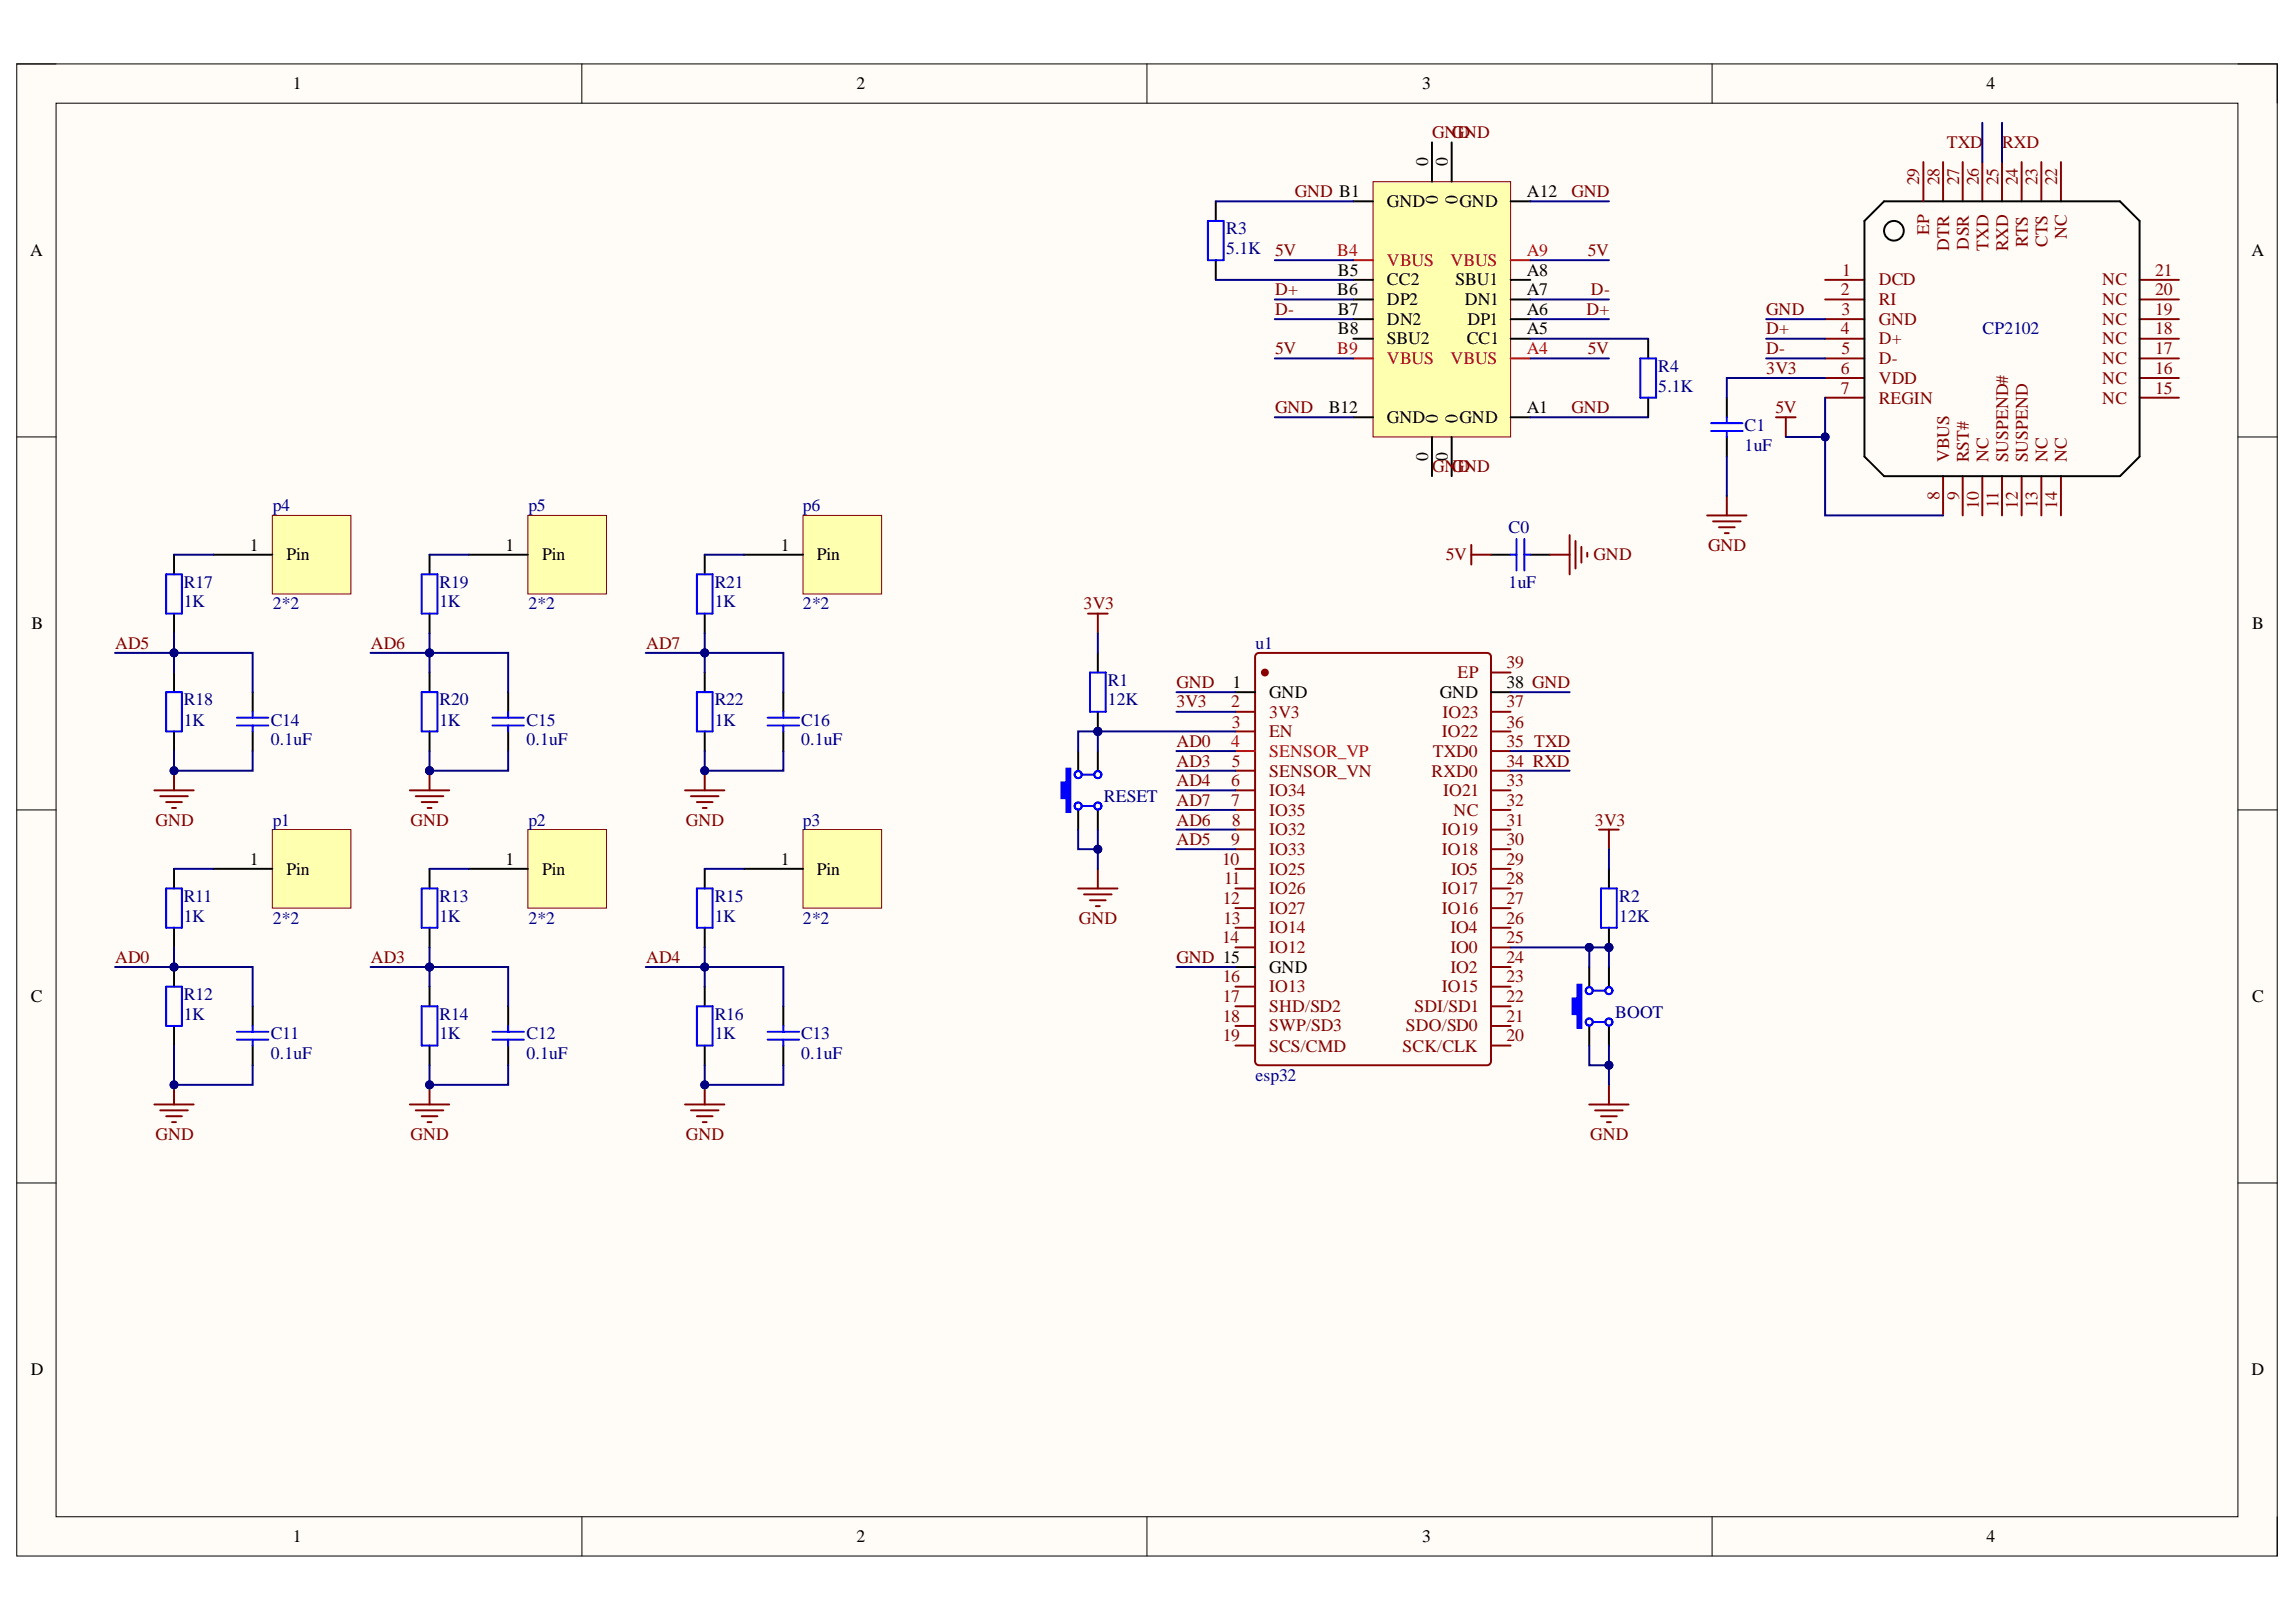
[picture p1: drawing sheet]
<svg xmlns="http://www.w3.org/2000/svg" width="297mm" height="210mm" viewBox="0 0 297 210" stroke-linecap="round" stroke-linejoin="round" font-family="sans-serif">
<defs><g id="words">
<g font-size="2.3">
<text x="37.9" y="11.6">1</text>
<text x="110.8" y="11.6">2</text>
<text x="184" y="11.6">3</text>
<text x="257" y="11.6">4</text>
<text x="184.8" y="21.5" transform="rotate(-90 184.8 21.5)">0</text>
<text x="187.3" y="21.5" transform="rotate(-90 187.3 21.5)">0</text>
<text x="179.4" y="26.8">GND</text>
<text x="186" y="26.4" transform="rotate(-90 186 26.4)">0</text>
<text x="188.6" y="26.4" transform="rotate(-90 188.6 26.4)">0</text>
<text x="188.8" y="26.8">GND</text>
<text x="197.5" y="25.5">A12</text>
<text x="3.9" y="33.1">A</text>
<text x="173.1" y="35.7">B5</text>
<text x="197.5" y="35.7">A8</text>
<text x="291.3" y="33.1">A</text>
<text x="173" y="38.2">B6</text>
<text x="173.1" y="40.7">B7</text>
<text x="179.4" y="36.9">CC2</text>
<text x="179.4" y="39.5">DP2</text>
<text x="188.3" y="36.9">SBU1</text>
<text x="189.5" y="39.5">DN1</text>
<text x="197.5" y="40.7">A6</text>
<text x="197.5" y="38.2">A7</text>
<text x="173.1" y="43.3">B8</text>
<text x="179.4" y="42">DN2</text>
<text x="179.4" y="44.5">SBU2</text>
<text x="189.8" y="44.5">CC1</text>
<text x="189.8" y="42">DP1</text>
<text x="197.5" y="43.3">A5</text>
<text x="171.9" y="53.5">B12</text>
<text x="197.5" y="53.5">A1</text>
<text x="179.4" y="54.8">GND</text>
<text x="184.8" y="59.7" transform="rotate(-90 184.8 59.7)">0</text>
<text x="186" y="54.8" transform="rotate(-90 186 54.8)">0</text>
<text x="187.3" y="59.7" transform="rotate(-90 187.3 59.7)">0</text>
<text x="188.6" y="54.8" transform="rotate(-90 188.6 54.8)">0</text>
<text x="188.8" y="54.8">GND</text>
<text x="32.3" y="71.3">1</text>
<text x="65.4" y="71.3">1</text>
<text x="101" y="71.3">1</text>
<text x="37.1" y="72.5">Pin</text>
<text x="70.1" y="72.5">Pin</text>
<text x="105.7" y="72.5">Pin</text>
<text x="4.1" y="81.4">B</text>
<text x="291.4" y="81.4">B</text>
<text x="159.5" y="89">1</text>
<text x="194.9" y="89">38 GND</text>
<text x="164.2" y="90.3">GND</text>
<text x="186.3" y="90.3">GND</text>
<text x="32.3" y="111.9">1</text>
<text x="37.1" y="113.2">Pin</text>
<text x="65.4" y="111.9">1</text>
<text x="70.1" y="113.2">Pin</text>
<text x="101" y="111.9">1</text>
<text x="105.7" y="113.2">Pin</text>
<text x="164.2" y="125.9">GND</text>
<text x="4" y="129.7">C</text>
<text x="291.4" y="129.7">C</text>
<text x="4" y="177.9">D</text>
<text x="291.3" y="177.9">D</text>
<text x="37.9" y="199.6">1</text>
<text x="110.8" y="199.6">2</text>
<text x="184" y="199.6">3</text>
<text x="257" y="199.6">4</text>
</g>
<g font-size="2.3" fill="#800000">
<text x="185.3" y="17.9">GNGDND</text>
<text x="251.8" y="19.2">TXD</text>
<text x="259" y="19.2">RXD</text>
<text x="167.5" y="25.5">GND B1</text>
<text x="203.3" y="25.5">GND</text>
<text x="165" y="33.1">5V</text>
<text x="205.4" y="33.1">5V</text>
<text x="165" y="38.2">D+</text>
<text x="165" y="40.7">D-</text>
<text x="205.2" y="40.7">D+</text>
<text x="205.8" y="38.2">D-</text>
<text x="228.5" y="40.7">GND</text>
<text x="165" y="45.8">5V</text>
<text x="205.4" y="45.8">5V</text>
<text x="228.5" y="43.3">D+</text>
<text x="228.5" y="45.8">D-</text>
<text x="165" y="53.5">GND</text>
<text x="203.3" y="53.5">GND</text>
<text x="228.5" y="48.3">3V3</text>
<text x="229.7" y="53.5">5V</text>
<text x="185.3" y="61.1">GNGDND</text>
<text x="221" y="71.3">GND</text>
<text x="187" y="72.5">5V</text>
<text x="206.2" y="72.5">GND</text>
<text x="14.9" y="83.9">AD5</text>
<text x="48" y="83.9">AD6</text>
<text x="83.6" y="83.9">AD7</text>
<text x="140.2" y="78.9">3V3</text>
<text x="152.2" y="89">GND</text>
<text x="152.2" y="91.5">3V3</text>
<text x="152.2" y="96.7">AD0</text>
<text x="152.2" y="99.2">AD3</text>
<text x="152.2" y="101.8">AD4</text>
<text x="20.1" y="106.8">GND</text>
<text x="53.1" y="106.8">GND</text>
<text x="88.7" y="106.8">GND</text>
<text x="152.2" y="104.3">AD7</text>
<text x="152.2" y="106.8">AD6</text>
<text x="206.3" y="106.8">3V3</text>
<text x="152.2" y="109.4">AD5</text>
<text x="139.6" y="119.5">GND</text>
<text x="14.9" y="124.6">AD0</text>
<text x="48" y="124.6">AD3</text>
<text x="83.6" y="124.6">AD4</text>
<text x="152.2" y="124.6">GND 15</text>
<text x="20.1" y="147.5">GND</text>
<text x="53.1" y="147.5">GND</text>
<text x="88.7" y="147.5">GND</text>
<text x="205.7" y="147.5">GND</text>
</g>
<g font-size="2.3" fill="#800">
<text x="248.3" y="24" transform="rotate(-90 248.3 24)">29</text>
<text x="250.9" y="24" transform="rotate(-90 250.9 24)">28</text>
<text x="253.5" y="24" transform="rotate(-90 253.5 24)">27</text>
<text x="256" y="24" transform="rotate(-90 256 24)">26</text>
<text x="258.5" y="24" transform="rotate(-90 258.5 24)">25</text>
<text x="261.1" y="24" transform="rotate(-90 261.1 24)">24</text>
<text x="263.6" y="24" transform="rotate(-90 263.6 24)">23</text>
<text x="266.1" y="24" transform="rotate(-90 266.1 24)">22</text>
<text x="238.3" y="35.7">1</text>
<text x="249.6" y="30.4" transform="rotate(-90 249.6 30.4)">EP</text>
<text x="252.2" y="32.5" transform="rotate(-90 252.2 32.5)">DTR</text>
<text x="254.7" y="32.3" transform="rotate(-90 254.7 32.3)">DSR</text>
<text x="257.3" y="32.5" transform="rotate(-90 257.3 32.5)">TXD</text>
<text x="259.8" y="32.5" transform="rotate(-90 259.8 32.5)">RXD</text>
<text x="262.3" y="32" transform="rotate(-90 262.3 32)">RTS</text>
<text x="264.9" y="32" transform="rotate(-90 264.9 32)">CTS</text>
<text x="267.4" y="30.9" transform="rotate(-90 267.4 30.9)">NC</text>
<text x="278.8" y="35.7">21</text>
<text x="238.1" y="38.2">2</text>
<text x="238.2" y="40.7">3</text>
<text x="243" y="36.9">DCD</text>
<text x="243" y="39.5">RI</text>
<text x="272" y="39.5">NC</text>
<text x="272" y="36.9">NC</text>
<text x="278.8" y="40.7">19</text>
<text x="278.8" y="38.2">20</text>
<text x="238.1" y="43.3">4</text>
<text x="238.2" y="45.8">5</text>
<text x="243" y="42">GND</text>
<text x="243" y="44.5">D+</text>
<text x="243" y="47.1">D-</text>
<text x="272" y="47.1">NC</text>
<text x="272" y="44.5">NC</text>
<text x="272" y="42">NC</text>
<text x="278.8" y="45.8">17</text>
<text x="278.8" y="43.3">18</text>
<text x="238.1" y="48.3">6</text>
<text x="238.1" y="51">7</text>
<text x="243" y="49.7">VDD</text>
<text x="243" y="52.2">REGIN</text>
<text x="272" y="52.2">NC</text>
<text x="272" y="49.7">NC</text>
<text x="278.8" y="51">15</text>
<text x="278.8" y="48.3">16</text>
<text x="252.2" y="59.8" transform="rotate(-90 252.2 59.8)">VBUS</text>
<text x="254.7" y="59.8" transform="rotate(-90 254.7 59.8)">RST#</text>
<text x="257.3" y="59.8" transform="rotate(-90 257.3 59.8)">NC</text>
<text x="259.8" y="59.8" transform="rotate(-90 259.8 59.8)">SUSPEND#</text>
<text x="262.3" y="59.8" transform="rotate(-90 262.3 59.8)">SUSPEND</text>
<text x="264.9" y="59.8" transform="rotate(-90 264.9 59.8)">NC</text>
<text x="267.4" y="59.8" transform="rotate(-90 267.4 59.8)">NC</text>
<text x="250.9" y="64.7" transform="rotate(-90 250.9 64.7)">8</text>
<text x="253.5" y="64.7" transform="rotate(-90 253.5 64.7)">9</text>
<text x="256" y="65.8" transform="rotate(-90 256 65.8)">10</text>
<text x="258.5" y="65.7" transform="rotate(-90 258.5 65.7)">11</text>
<text x="261.1" y="65.8" transform="rotate(-90 261.1 65.8)">12</text>
<text x="263.6" y="65.8" transform="rotate(-90 263.6 65.8)">13</text>
<text x="266.1" y="65.8" transform="rotate(-90 266.1 65.8)">14</text>
<text x="188.6" y="87.7">EP</text>
<text x="194.9" y="86.5">39</text>
<text x="159.3" y="91.5">2</text>
<text x="159.4" y="94.2">3</text>
<text x="164.2" y="92.9">3V3</text>
<text x="164.2" y="95.4">EN</text>
<text x="186.5" y="95.4">IO22</text>
<text x="186.6" y="92.9">IO23</text>
<text x="194.9" y="94.2">36</text>
<text x="194.9" y="91.5">37</text>
<text x="159.3" y="101.8">6</text>
<text x="159.4" y="99.2">5</text>
<text x="164.2" y="100.5">SENSOR_VN</text>
<text x="185.2" y="100.5">RXD0</text>
<text x="185.4" y="98">TXD0</text>
<text x="194.9" y="101.8">33</text>
<text x="194.9" y="99.2">34 RXD</text>
<text x="194.9" y="96.7">35 TXD</text>
<text x="159.3" y="104.3">7</text>
<text x="159.4" y="106.8">8</text>
<text x="164.2" y="103">IO34</text>
<text x="164.2" y="105.6">IO35</text>
<text x="186.7" y="103">IO21</text>
<text x="188.1" y="105.6">NC</text>
<text x="194.9" y="106.8">31</text>
<text x="194.9" y="104.3">32</text>
<text x="158.1" y="111.9">10</text>
<text x="159.3" y="109.4">9</text>
<text x="164.2" y="108.1">IO32</text>
<text x="164.2" y="110.6">IO33</text>
<text x="164.2" y="113.2">IO25</text>
<text x="186.5" y="110.6">IO18</text>
<text x="186.5" y="108.1">IO19</text>
<text x="187.7" y="113.2">IO5</text>
<text x="194.9" y="111.9">29</text>
<text x="194.9" y="109.4">30</text>
<text x="158.2" y="117">12</text>
<text x="158.3" y="119.5">13</text>
<text x="158.4" y="114.4">11</text>
<text x="164.2" y="115.7">IO26</text>
<text x="164.2" y="118.3">IO27</text>
<text x="186.5" y="118.3">IO16</text>
<text x="186.5" y="115.7">IO17</text>
<text x="194.9" y="119.5">26</text>
<text x="194.9" y="117">27</text>
<text x="194.9" y="114.4">28</text>
<text x="158.1" y="122.1">14</text>
<text x="164.2" y="120.8">IO14</text>
<text x="164.2" y="123.3">IO12</text>
<text x="187.6" y="125.9">IO2</text>
<text x="187.6" y="123.3">IO0</text>
<text x="187.6" y="120.8">IO4</text>
<text x="194.9" y="124.6">24</text>
<text x="194.9" y="122.1">25</text>
<text x="158.2" y="127.1">16</text>
<text x="158.2" y="129.7">17</text>
<text x="164.2" y="128.4">IO13</text>
<text x="164.2" y="130.9">SHD/SD2</text>
<text x="183" y="130.9">SDI/SD1</text>
<text x="186.5" y="128.4">IO15</text>
<text x="194.9" y="129.7">22</text>
<text x="194.9" y="127.1">23</text>
<text x="158.2" y="132.2">18</text>
<text x="158.2" y="134.7">19</text>
<text x="164.2" y="133.5">SWP/SD3</text>
<text x="164.2" y="136.1">SCS/CMD</text>
<text x="181.5" y="136.1">SCK/CLK</text>
<text x="181.9" y="133.5">SDO/SD0</text>
<text x="194.9" y="134.7">20</text>
<text x="194.9" y="132.2">21</text>
</g>
<g font-size="2.3" fill="#000080">
<text x="158.6" y="30.3">R3</text>
<text x="158.6" y="32.9">5.1K</text>
<text x="256.5" y="43.3">CP2102</text>
<text x="214.5" y="48.1">R4</text>
<text x="214.5" y="50.7">5.1K</text>
<text x="225.7" y="55.8">C1</text>
<text x="225.7" y="58.3">1uF</text>
<text x="35.3" y="66.2">p4</text>
<text x="68.4" y="66.2">p5</text>
<text x="103.9" y="66.2">p6</text>
<text x="195.2" y="69">C0</text>
<text x="23.8" y="76.1">R17</text>
<text x="56.8" y="76.1">R19</text>
<text x="92.5" y="76.1">R21</text>
<text x="195.2" y="76.1">1uF</text>
<text x="23.8" y="78.6">1K</text>
<text x="35.3" y="78.9">2*2</text>
<text x="56.8" y="78.6">1K</text>
<text x="68.4" y="78.9">2*2</text>
<text x="92.5" y="78.6">1K</text>
<text x="103.9" y="78.9">2*2</text>
<text x="162.4" y="83.9">u1</text>
<text x="143.3" y="88.8">R1</text>
<text x="23.8" y="91.3">R18</text>
<text x="23.8" y="93.9">1K</text>
<text x="35" y="93.9">C14</text>
<text x="56.8" y="91.3">R20</text>
<text x="56.8" y="93.9">1K</text>
<text x="68.1" y="93.9">C15</text>
<text x="92.5" y="91.3">R22</text>
<text x="92.5" y="93.9">1K</text>
<text x="103.6" y="93.9">C16</text>
<text x="143.3" y="91.3">12K</text>
<text x="35" y="96.4">0.1uF</text>
<text x="68.1" y="96.4">0.1uF</text>
<text x="103.6" y="96.4">0.1uF</text>
<text x="35.3" y="106.8">p1</text>
<text x="68.4" y="106.8">p2</text>
<text x="103.9" y="106.8">p3</text>
<text x="142.8" y="103.8">RESET</text>
<text x="23.8" y="116.7">R11</text>
<text x="23.8" y="119.3">1K</text>
<text x="35.3" y="119.5">2*2</text>
<text x="56.8" y="116.7">R13</text>
<text x="56.8" y="119.3">1K</text>
<text x="68.4" y="119.5">2*2</text>
<text x="92.5" y="116.7">R15</text>
<text x="92.5" y="119.3">1K</text>
<text x="103.9" y="119.5">2*2</text>
<text x="209.5" y="116.7">R2</text>
<text x="209.5" y="119.3">12K</text>
<text x="23.8" y="129.4">R12</text>
<text x="23.8" y="131.9">1K</text>
<text x="56.8" y="131.9">R14</text>
<text x="92.5" y="131.9">R16</text>
<text x="209" y="131.7">BOOT</text>
<text x="35" y="134.5">C11</text>
<text x="35" y="137.1">0.1uF</text>
<text x="56.8" y="134.5">1K</text>
<text x="68.1" y="134.5">C12</text>
<text x="68.1" y="137.1">0.1uF</text>
<text x="92.5" y="134.5">1K</text>
<text x="103.6" y="134.5">C13</text>
<text x="103.6" y="137.1">0.1uF</text>
<text x="162.4" y="139.9">esp32</text>
</g>
<g font-size="2.3" fill="#f00">
<text x="173" y="33.1">B4</text>
<text x="179.4" y="34.4">VBUS</text>
<text x="187.6" y="34.4">VBUS</text>
<text x="197.5" y="33.1">A9</text>
<text x="173" y="45.8">B9</text>
<text x="179.4" y="47.1">VBUS</text>
<text x="187.6" y="47.1">VBUS</text>
<text x="197.5" y="45.8">A4</text>
<text x="159.3" y="96.7">4</text>
<text x="164.2" y="98">SENSOR_VP</text>
</g>
</g></defs>
<path d="M2.2 8.3h292.4v193.1h-292.4z" fill-rule="evenodd" fill="#fffcf8"/>
<path d="M2.2 8.3h292.4v193.1h-292.4z" fill="none" stroke="#000" stroke-width=".13"/>
<path d="M7.3 13.4h282.2v182.9h-282.2z" fill-rule="evenodd" fill="#fffcf8"/>
<g fill="none" stroke="#000" stroke-width=".13">
<path d="M2.2 8.3h5.1M7.3 13.4h282.2v182.9h-282.2zM75.3 8.3v5M148.4 8.3v5M221.5 8.3v5.1M289.5 8.3h5.1v5.1M2.2 56.5h5.1M289.5 56.5h5.1M2.2 104.8h5.1M289.5 104.8h5.1M2.2 153.1h5.1M289.5 153.1h5.1"/>
<path d="M75.3 196.3v5.1M148.4 196.3v5.1M221.5 196.3v5.1M294.6 196.3v5.1"/>
</g>
<path d="M35.2 107.4h10.2v10.1h-10.2z" fill-rule="evenodd" fill="#ffffb0"/>
<path d="M35.2 107.4h10.2v10.1h-10.2z" fill="none" stroke="#800000" stroke-width=".13"/>
<path d="M27.6 112.4h7.6" fill="none" stroke="#000" stroke-width=".25"/>
<path d="M162.4 84.7l.2-.1 .3-.1h29.5l.2 .1 .2 .1 .1 .3v52.3l-.1 .3-.2 .2-.2 .1h-29.5l-.3-.1-.2-.2v-.3v-52.3z" fill="none" stroke="#800" stroke-width=".25"/>
<circle cx="163.6" cy="87" r=".38" fill="#800"/>
<g fill="none" stroke="#800" stroke-width=".25">
<path d="M159.8 92.1h2.6M159.8 94.7h2.6M159.8 99.7h2.6M192.9 92.1h2.5M192.9 94.7h2.5M192.9 99.7h2.5M192.9 97.2h2.5M192.9 87h2.5M159.8 102.3h2.6M159.8 104.8h2.6M159.8 107.4h2.6M159.8 109.9h2.6"/>
<path d="M159.8 112.4h2.6M159.8 115h2.6M159.8 117.5h2.6M192.9 102.3h2.5M192.9 104.8h2.5M192.9 107.4h2.5M192.9 109.9h2.5M192.9 115h2.5M192.9 117.5h2.5M192.9 112.4h2.5M159.8 120.1h2.6M159.8 122.6h2.6"/>
<path d="M159.8 127.7h2.6M159.8 130.2h2.6M159.8 132.8h2.6M159.8 135.3h2.6M192.9 120.1h2.5M192.9 122.6h2.5M192.9 127.7h2.5M192.9 130.2h2.5M192.9 132.8h2.5M192.9 135.3h2.5M192.9 125.1h2.5"/>
<circle cx="163.6" cy="87" r=".38"/>
</g>
<path d="M159.8 89.6h2.6M192.9 89.6h2.5M159.8 125.1h2.6" fill="none" stroke="#000" stroke-width=".25"/>
<path d="M159.8 97.2h2.6" fill="none" stroke="#f00" stroke-width=".25"/>
<circle cx="142" cy="94.7" r=".51" fill="#000080"/>
<circle cx="142" cy="94.7" r=".51" fill="none" stroke="#000080" stroke-width=".13"/>
<path d="M142 84.5v2.5M142 92.1v2.6" fill="none" stroke="#000" stroke-width=".25"/>
<circle cx="142" cy="94.7" r=".51" fill="#000080"/>
<circle cx="142" cy="94.7" r=".51" fill="none" stroke="#000080" stroke-width=".13"/>
<g fill="none" stroke="#00f" stroke-width=".25">
<path d="M141 87h2v5.1h-2z"/>
<circle cx="139.5" cy="104.3" r=".46"/>
<circle cx="139.5" cy="100.2" r=".46"/>
</g>
<path d="M140.8 79.4h2.5M142 79.4v2.5M139.5 115h5.1M140.2 115.7h3.6M141 116.5h2M141.8 117.3h.5M142 112.4v2.6" fill="none" stroke="#800000" stroke-width=".25"/>
<path d="M139.5 97.2v2.5M139.5 104.8v2.6" fill="none" stroke="#000" stroke-width=".25"/>
<path d="M138 99.5h.5v5.6h-.5v-1.8h-.7v-2h.7z" fill-rule="evenodd" fill="#00f"/>
<g fill="none" stroke="#00f" stroke-width=".25">
<path d="M138 99.5h.5v5.6h-.5v-1.8h-.7v-2h.7zM140 104.3h1.5M140 100.2h1.5"/>
<circle cx="142" cy="104.3" r=".46"/>
<circle cx="142" cy="100.2" r=".46"/>
</g>
<path d="M142 97.2v2.5M142 104.8v2.6" fill="none" stroke="#000" stroke-width=".25"/>
<circle cx="208.1" cy="122.6" r=".51" fill="#000080"/>
<circle cx="208.1" cy="122.6" r=".51" fill="none" stroke="#000080" stroke-width=".13"/>
<path d="M208.2 112.4v2.6M208.2 120.1v2.5" fill="none" stroke="#000" stroke-width=".25"/>
<circle cx="208.1" cy="122.6" r=".51" fill="#000080"/>
<circle cx="208.1" cy="122.6" r=".51" fill="none" stroke="#000080" stroke-width=".13"/>
<g fill="none" stroke="#00f" stroke-width=".25">
<path d="M207.1 115h2.1v5.1h-2.1z"/>
<circle cx="205.6" cy="132.3" r=".46"/>
<circle cx="205.6" cy="128.2" r=".46"/>
</g>
<path d="M206.9 107.4h2.5M208.2 107.4v2.5M205.6 142.9h5.1M206.4 143.7h3.5M207.1 144.5h2.1M207.9 145.2h.5M208.2 140.4v2.5" fill="none" stroke="#800000" stroke-width=".25"/>
<path d="M205.6 125.1v2.6M205.6 132.8v2.5" fill="none" stroke="#000" stroke-width=".25"/>
<path d="M204.1 127.4h.5v5.6h-.5v-1.8h-.7v-2h.7z" fill-rule="evenodd" fill="#00f"/>
<g fill="none" stroke="#00f" stroke-width=".25">
<path d="M204.1 127.4h.5v5.6h-.5v-1.8h-.7v-2h.7zM206.1 132.3h1.5M206.1 128.2h1.5"/>
<circle cx="208.1" cy="128.2" r=".46"/>
<circle cx="208.1" cy="132.3" r=".46"/>
<circle cx="208.2" cy="128.2" r=".46"/>
</g>
<path d="M208.2 125.1v2.6M208.2 132.8v2.5" fill="none" stroke="#000" stroke-width=".25"/>
<path d="M177.6 23.5h17.8v33h-17.8z" fill-rule="evenodd" fill="#ffffb0"/>
<path d="M177.6 23.5h17.8v33h-17.8z" fill="none" stroke="#800000" stroke-width=".13"/>
<g fill="none" stroke="#000" stroke-width=".25">
<path d="M185.3 18.4v5.1M187.8 18.4v5.1M157.3 26v2.6M157.3 33.7v2.5M175.1 26.1h2.5M175.1 36.2h2.5M175.1 38.8h2.5M195.4 26.1h2.6M195.4 36.2h2.6M195.4 38.8h2.6M241.2 28.6l2.5-2.5h30.6l2.5 2.5v30.5l-2.5 2.5h-30.6l-2.5-2.5zM175.1 41.3h2.5"/>
<path d="M175.1 43.8h2.5M175.1 54h2.5M185.3 56.5v5.1M187.8 56.5v5.1M195.4 41.3h2.6M195.4 43.8h2.6M195.4 54h2.6M213.2 43.8v2.6M213.2 51.5v2.5M223.4 51.5v2.5M223.4 56.5v2.6M192.9 71.8h2.5"/>
<path d="M198 71.8h2.5M22.5 112.4v2.6M22.5 120.1v2.5"/>
<circle cx="245" cy="29.9" r="1.27"/>
</g>
<path d="M175.1 33.7h2.5M195.4 33.7h2.6M175.1 46.4h2.5M195.4 46.4h2.6" fill="none" stroke="#f00" stroke-width=".25"/>
<g fill="none" stroke="#800" stroke-width=".25">
<path d="M236.1 36.2h5.1M236.1 38.8h5.1M248.8 21v5.1M251.4 21v5.1M253.9 21v5.1M256.5 21v5.1M259 21v5.1M261.5 21v5.1M264.1 21v5.1M266.6 21v5.1M276.8 36.2h5.1M276.8 38.8h5.1"/>
<path d="M236.1 41.3h5.1M236.1 43.8h5.1M236.1 46.4h5.1M236.1 48.9h5.1M236.1 51.5h5.1M276.8 41.3h5.1M276.8 43.8h5.1M276.8 46.4h5.1M276.8 48.9h5.1M276.8 51.5h5.1M251.4 61.6v5.1M253.9 61.6v5.1"/>
<path d="M256.5 61.6v5.1M259 61.6v5.1M261.5 61.6v5.1M264.1 61.6v5.1M266.6 61.6v5.1"/>
</g>
<path d="M156.3 28.6h2v5.1h-2zM212.2 46.4h2.1v5.1h-2.1zM221.4 54.8h4M221.4 55.8h4M223.4 54v.8M223.4 55.8v.7M195.4 71.8h.8M196.2 69.8v4M197.2 69.8v4M197.2 71.8h.8M21.5 115h2v5.1h-2z" fill="none" stroke="#00f" stroke-width=".25"/>
<g fill="none" stroke="#800000" stroke-width=".25">
<path d="M229.8 54h2.5M231 54v2.5M190.3 71.8h2.6M190.3 70.5v2.6M200.5 71.8h2.6M203.1 69.2v5.1M203.8 70v3.6M204.6 70.8v2M205.3 71.5v.5M220.9 66.7h5M221.6 67.5h3.6M222.4 68.2h2"/>
<path d="M223.1 69h.6M223.4 64.2v2.5"/>
</g>
<circle cx="22.5" cy="125.1" r=".51" fill="#000080"/>
<circle cx="22.5" cy="125.1" r=".51" fill="none" stroke="#000080" stroke-width=".13"/>
<path d="M22.5 125.1v2.6" fill="none" stroke="#000" stroke-width=".25"/>
<circle cx="22.5" cy="125.1" r=".51" fill="#000080"/>
<circle cx="22.5" cy="125.1" r=".51" fill="none" stroke="#000080" stroke-width=".13"/>
<path d="M22.5 132.8v2.5M32.7 130.2v2.6M32.7 135.3v2.5" fill="none" stroke="#000" stroke-width=".25"/>
<path d="M21.5 127.7h2v5.1h-2zM30.7 133.5h4M30.7 134.5h4M32.7 132.8v.7M32.7 134.5v.8" fill="none" stroke="#00f" stroke-width=".25"/>
<path d="M20 142.9h5.1M20.7 143.7h3.6M21.5 144.5h2M22.3 145.2h.5M22.5 140.4v2.5" fill="none" stroke="#800000" stroke-width=".25"/>
<circle cx="22.5" cy="140.4" r=".51" fill="#000080"/>
<circle cx="22.5" cy="140.4" r=".51" fill="none" stroke="#000080" stroke-width=".13"/>
<path d="M68.3 107.4h10.2v10.1h-10.2z" fill-rule="evenodd" fill="#ffffb0"/>
<path d="M68.3 107.4h10.2v10.1h-10.2z" fill="none" stroke="#800000" stroke-width=".13"/>
<path d="M55.6 112.4v2.6M60.7 112.4h7.6M55.6 120.1v2.5M55.6 127.7v2.5M55.6 135.3v2.5M65.7 130.2v2.6M65.7 135.3v2.5" fill="none" stroke="#000" stroke-width=".25"/>
<path d="M54.6 115h2v5.1h-2zM54.6 130.2h2v5.1h-2zM63.7 133.5h4.1M63.7 134.5h4.1M65.7 132.8v.7M65.7 134.5v.8" fill="none" stroke="#00f" stroke-width=".25"/>
<path d="M53 142.9h5.1M53.8 143.7h3.6M54.6 144.5h2M55.3 145.2h.5M55.6 140.4v2.5" fill="none" stroke="#800000" stroke-width=".25"/>
<circle cx="55.6" cy="140.4" r=".51" fill="#000080"/>
<circle cx="55.6" cy="140.4" r=".51" fill="none" stroke="#000080" stroke-width=".13"/>
<path d="M103.9 107.4h10.2v10.1h-10.2z" fill-rule="evenodd" fill="#ffffb0"/>
<path d="M103.9 107.4h10.2v10.1h-10.2z" fill="none" stroke="#800000" stroke-width=".13"/>
<path d="M91.2 112.4v2.6M96.3 112.4h7.6M91.2 120.1v2.5M91.2 127.7v2.5M91.2 135.3v2.5M101.3 130.2v2.6M101.3 135.3v2.5" fill="none" stroke="#000" stroke-width=".25"/>
<path d="M90.2 115h2v5.1h-2zM90.2 130.2h2v5.1h-2zM99.3 133.5h4.1M99.3 134.5h4.1M101.3 132.8v.7M101.3 134.5v.8" fill="none" stroke="#00f" stroke-width=".25"/>
<path d="M88.6 142.9h5.1M89.4 143.7h3.6M90.2 144.5h2M90.9 145.2h.5M91.2 140.4v2.5" fill="none" stroke="#800000" stroke-width=".25"/>
<circle cx="91.2" cy="140.4" r=".51" fill="#000080"/>
<circle cx="91.2" cy="140.4" r=".51" fill="none" stroke="#000080" stroke-width=".13"/>
<path d="M35.2 66.7h10.2v10.2h-10.2z" fill-rule="evenodd" fill="#ffffb0"/>
<path d="M35.2 66.7h10.2v10.2h-10.2z" fill="none" stroke="#800000" stroke-width=".13"/>
<path d="M22.5 71.8v2.5M22.5 79.4v2.5M27.6 71.8h7.6M22.5 87v2.6M22.5 94.7v2.5M32.7 89.6v2.5M32.7 94.7v2.5" fill="none" stroke="#000" stroke-width=".25"/>
<path d="M21.5 74.3h2v5.1h-2zM21.5 89.6h2v5.1h-2zM30.7 92.9h4M30.7 93.9h4M32.7 92.1v.8M32.7 93.9v.8" fill="none" stroke="#00f" stroke-width=".25"/>
<path d="M22.5 99.7v2.6M20 102.3h5.1M20.7 103h3.6M21.5 103.8h2M22.3 104.6h.5" fill="none" stroke="#800000" stroke-width=".25"/>
<circle cx="22.5" cy="99.7" r=".51" fill="#000080"/>
<circle cx="22.5" cy="99.7" r=".51" fill="none" stroke="#000080" stroke-width=".13"/>
<path d="M68.3 66.7h10.2v10.2h-10.2z" fill-rule="evenodd" fill="#ffffb0"/>
<path d="M68.3 66.7h10.2v10.2h-10.2z" fill="none" stroke="#800000" stroke-width=".13"/>
<path d="M55.6 71.8v2.5M55.6 79.4v2.5M60.7 71.8h7.6M55.6 87v2.6M55.6 94.7v2.5M65.7 89.6v2.5M65.7 94.7v2.5" fill="none" stroke="#000" stroke-width=".25"/>
<path d="M54.6 74.3h2v5.1h-2zM54.6 89.6h2v5.1h-2zM63.7 92.9h4.1M63.7 93.9h4.1M65.7 92.1v.8M65.7 93.9v.8" fill="none" stroke="#00f" stroke-width=".25"/>
<path d="M55.6 99.7v2.6M53 102.3h5.1M53.8 103h3.6M54.6 103.8h2M55.3 104.6h.5" fill="none" stroke="#800000" stroke-width=".25"/>
<circle cx="55.6" cy="99.7" r=".51" fill="#000080"/>
<circle cx="55.6" cy="99.7" r=".51" fill="none" stroke="#000080" stroke-width=".13"/>
<path d="M103.9 66.7h10.2v10.2h-10.2z" fill-rule="evenodd" fill="#ffffb0"/>
<path d="M103.9 66.7h10.2v10.2h-10.2z" fill="none" stroke="#800000" stroke-width=".13"/>
<path d="M91.2 71.8v2.5M91.2 79.4v2.5M96.3 71.8h7.6M91.2 87v2.6M91.2 94.7v2.5M101.3 89.6v2.5M101.3 94.7v2.5" fill="none" stroke="#000" stroke-width=".25"/>
<path d="M90.2 74.3h2v5.1h-2zM90.2 89.6h2v5.1h-2zM99.3 92.9h4.1M99.3 93.9h4.1M101.3 92.1v.8M101.3 93.9v.8" fill="none" stroke="#00f" stroke-width=".25"/>
<path d="M91.2 99.7v2.6M88.6 102.3h5.1M89.4 103h3.6M90.2 103.8h2M90.9 104.6h.5" fill="none" stroke="#800000" stroke-width=".25"/>
<circle cx="91.2" cy="99.7" r=".51" fill="#000080"/>
<circle cx="91.2" cy="99.7" r=".51" fill="none" stroke="#000080" stroke-width=".13"/>
<path d="M142 81.9v2.6M142 94.7v2.5M152.2 92.1h7.6M152.2 89.6h7.6" fill="none" stroke="#000080" stroke-width=".25"/>
<circle cx="142" cy="94.7" r=".51" fill="#000080"/>
<circle cx="142" cy="94.7" r=".51" fill="none" stroke="#000080" stroke-width=".13"/>
<path d="M139.5 107.4v2.5h2.5" fill="none" stroke="#000080" stroke-width=".25"/>
<circle cx="142" cy="109.9" r=".51" fill="#000080"/>
<circle cx="142" cy="109.9" r=".51" fill="none" stroke="#000080" stroke-width=".13"/>
<path d="M208.2 109.9v2.5M205.6 135.3v2.6h2.6" fill="none" stroke="#000080" stroke-width=".25"/>
<circle cx="208.1" cy="137.8" r=".51" fill="#000080"/>
<circle cx="208.1" cy="137.8" r=".51" fill="none" stroke="#000080" stroke-width=".13"/>
<path d="M195.4 122.6h10.2" fill="none" stroke="#000080" stroke-width=".25"/>
<circle cx="205.6" cy="122.6" r=".51" fill="#000080"/>
<circle cx="205.6" cy="122.6" r=".51" fill="none" stroke="#000080" stroke-width=".13"/>
<path d="M152.2 99.7h7.6M152.2 97.2h7.6M195.4 89.6h7.7M195.4 99.7h7.7M195.4 97.2h7.7M152.2 102.3h7.6M152.2 104.8h7.6M152.2 107.4h7.6M152.2 109.9h7.6M152.2 125.1h7.6M205.6 125.1v-2.5h2.6v2.5" fill="none" stroke="#000080" stroke-width=".25"/>
<circle cx="205.6" cy="122.6" r=".51" fill="#000080"/>
<circle cx="205.6" cy="122.6" r=".51" fill="none" stroke="#000080" stroke-width=".13"/>
<circle cx="208.1" cy="122.6" r=".51" fill="#000080"/>
<circle cx="208.1" cy="122.6" r=".51" fill="none" stroke="#000080" stroke-width=".13"/>
<g fill="none" stroke="#000080" stroke-width=".25">
<path d="M256.5 15.9v5.1M259 15.9v5.1M157.3 26.1h17.8M157.3 36.2h17.8M164.9 33.7h10.2M164.9 38.8h10.2M198 26.1h10.2M198 33.7h10.2M198 38.8h10.2M164.9 54h10.2M164.9 46.4h10.2M164.9 41.3h10.2"/>
<path d="M198 54h15.2M198 46.4h10.2M198 43.8h15.2M198 41.3h10.2M228.5 46.4h7.6M228.5 43.8h7.6M228.5 41.3h7.6M236.1 51.5v5h-5.1"/>
</g>
<circle cx="236.1" cy="56.5" r=".51" fill="#000080"/>
<circle cx="236.1" cy="56.5" r=".51" fill="none" stroke="#000080" stroke-width=".13"/>
<path d="M236.1 56.5v10.2h15.3" fill="none" stroke="#000080" stroke-width=".25"/>
<circle cx="236.1" cy="56.5" r=".51" fill="#000080"/>
<circle cx="236.1" cy="56.5" r=".51" fill="none" stroke="#000080" stroke-width=".13"/>
<path d="M223.4 59.1v5.1M236.1 48.9h-12.7v2.6M22.5 112.4h5.1M22.5 135.3v5.1h10.2v-2.6" fill="none" stroke="#000080" stroke-width=".25"/>
<circle cx="22.5" cy="140.4" r=".51" fill="#000080"/>
<circle cx="22.5" cy="140.4" r=".51" fill="none" stroke="#000080" stroke-width=".13"/>
<path d="M55.6 112.4h5.1M55.6 137.8v2.6h10.1v-2.6" fill="none" stroke="#000080" stroke-width=".25"/>
<circle cx="55.6" cy="140.4" r=".51" fill="#000080"/>
<circle cx="55.6" cy="140.4" r=".51" fill="none" stroke="#000080" stroke-width=".13"/>
<path d="M22.5 122.6v2.5h10.2v5.1" fill="none" stroke="#000080" stroke-width=".25"/>
<circle cx="22.5" cy="125.1" r=".51" fill="#000080"/>
<circle cx="22.5" cy="125.1" r=".51" fill="none" stroke="#000080" stroke-width=".13"/>
<path d="M14.9 125.1h7.6" fill="none" stroke="#000080" stroke-width=".25"/>
<circle cx="22.5" cy="125.1" r=".51" fill="#000080"/>
<circle cx="22.5" cy="125.1" r=".51" fill="none" stroke="#000080" stroke-width=".13"/>
<path d="M47.9 125.1h7.7" fill="none" stroke="#000080" stroke-width=".25"/>
<circle cx="55.6" cy="125.1" r=".51" fill="#000080"/>
<circle cx="55.6" cy="125.1" r=".51" fill="none" stroke="#000080" stroke-width=".13"/>
<path d="M55.6 125.1h10.1v5.1" fill="none" stroke="#000080" stroke-width=".25"/>
<circle cx="55.6" cy="125.1" r=".51" fill="#000080"/>
<circle cx="55.6" cy="125.1" r=".51" fill="none" stroke="#000080" stroke-width=".13"/>
<path d="M91.2 112.4h5.1M91.2 137.8v2.6h10.1v-2.6" fill="none" stroke="#000080" stroke-width=".25"/>
<circle cx="91.2" cy="140.4" r=".51" fill="#000080"/>
<circle cx="91.2" cy="140.4" r=".51" fill="none" stroke="#000080" stroke-width=".13"/>
<path d="M83.5 125.1h7.7" fill="none" stroke="#000080" stroke-width=".25"/>
<circle cx="91.2" cy="125.1" r=".51" fill="#000080"/>
<circle cx="91.2" cy="125.1" r=".51" fill="none" stroke="#000080" stroke-width=".13"/>
<path d="M91.2 125.1h10.1v5.1" fill="none" stroke="#000080" stroke-width=".25"/>
<circle cx="91.2" cy="125.1" r=".51" fill="#000080"/>
<circle cx="91.2" cy="125.1" r=".51" fill="none" stroke="#000080" stroke-width=".13"/>
<path d="M22.5 71.8h5.1M22.5 97.2v2.5h10.2v-2.5" fill="none" stroke="#000080" stroke-width=".25"/>
<circle cx="22.5" cy="99.7" r=".51" fill="#000080"/>
<circle cx="22.5" cy="99.7" r=".51" fill="none" stroke="#000080" stroke-width=".13"/>
<path d="M14.9 84.5h7.6" fill="none" stroke="#000080" stroke-width=".25"/>
<circle cx="22.5" cy="84.5" r=".51" fill="#000080"/>
<circle cx="22.5" cy="84.5" r=".51" fill="none" stroke="#000080" stroke-width=".13"/>
<path d="M22.5 84.5h10.2v5.1" fill="none" stroke="#000080" stroke-width=".25"/>
<circle cx="22.5" cy="84.5" r=".51" fill="#000080"/>
<circle cx="22.5" cy="84.5" r=".51" fill="none" stroke="#000080" stroke-width=".13"/>
<path d="M55.6 71.8h5.1M47.9 84.5h7.7" fill="none" stroke="#000080" stroke-width=".25"/>
<circle cx="55.6" cy="84.5" r=".51" fill="#000080"/>
<circle cx="55.6" cy="84.5" r=".51" fill="none" stroke="#000080" stroke-width=".13"/>
<path d="M55.6 84.5h10.1v5.1" fill="none" stroke="#000080" stroke-width=".25"/>
<circle cx="55.6" cy="84.5" r=".51" fill="#000080"/>
<circle cx="55.6" cy="84.5" r=".51" fill="none" stroke="#000080" stroke-width=".13"/>
<path d="M91.2 71.8h5.1M91.2 97.2v2.5h10.1v-2.5" fill="none" stroke="#000080" stroke-width=".25"/>
<circle cx="91.2" cy="99.7" r=".51" fill="#000080"/>
<circle cx="91.2" cy="99.7" r=".51" fill="none" stroke="#000080" stroke-width=".13"/>
<path d="M83.5 84.5h7.7" fill="none" stroke="#000080" stroke-width=".25"/>
<circle cx="91.2" cy="84.5" r=".51" fill="#000080"/>
<circle cx="91.2" cy="84.5" r=".51" fill="none" stroke="#000080" stroke-width=".13"/>
<path d="M91.2 84.5h10.1v5.1" fill="none" stroke="#000080" stroke-width=".25"/>
<circle cx="91.2" cy="84.5" r=".51" fill="#000080"/>
<circle cx="91.2" cy="84.5" r=".51" fill="none" stroke="#000080" stroke-width=".13"/>
<path d="M65.7 97.2v2.5h-10.1" fill="none" stroke="#000080" stroke-width=".25"/>
<circle cx="55.6" cy="99.7" r=".51" fill="#000080"/>
<circle cx="55.6" cy="99.7" r=".51" fill="none" stroke="#000080" stroke-width=".13"/>
<path d="M55.6 97.2v2.5" fill="none" stroke="#000080" stroke-width=".25"/>
<circle cx="55.6" cy="99.7" r=".51" fill="#000080"/>
<circle cx="55.6" cy="99.7" r=".51" fill="none" stroke="#000080" stroke-width=".13"/>
<path d="M22.5 81.9v5.1" fill="none" stroke="#000080" stroke-width=".25"/>
<circle cx="22.5" cy="84.5" r=".51" fill="#000080"/>
<circle cx="22.5" cy="84.5" r=".51" fill="none" stroke="#000080" stroke-width=".13"/>
<path d="M55.6 122.6v5.1" fill="none" stroke="#000080" stroke-width=".25"/>
<circle cx="55.6" cy="125.1" r=".51" fill="#000080"/>
<circle cx="55.6" cy="125.1" r=".51" fill="none" stroke="#000080" stroke-width=".13"/>
<path d="M55.6 81.9v5.1" fill="none" stroke="#000080" stroke-width=".25"/>
<circle cx="55.6" cy="84.5" r=".51" fill="#000080"/>
<circle cx="55.6" cy="84.5" r=".51" fill="none" stroke="#000080" stroke-width=".13"/>
<path d="M91.2 122.6v5.1" fill="none" stroke="#000080" stroke-width=".25"/>
<circle cx="91.2" cy="125.1" r=".51" fill="#000080"/>
<circle cx="91.2" cy="125.1" r=".51" fill="none" stroke="#000080" stroke-width=".13"/>
<path d="M91.2 81.9v5.1" fill="none" stroke="#000080" stroke-width=".25"/>
<circle cx="91.2" cy="84.5" r=".51" fill="#000080"/>
<circle cx="91.2" cy="84.5" r=".51" fill="none" stroke="#000080" stroke-width=".13"/>
<path d="M159.8 94.7h-20.3v2.5" fill="none" stroke="#000080" stroke-width=".25"/>
<circle cx="142" cy="94.7" r=".51" fill="#000080"/>
<circle cx="142" cy="94.7" r=".51" fill="none" stroke="#000080" stroke-width=".13"/>
<path d="M142 107.4v5" fill="none" stroke="#000080" stroke-width=".25"/>
<circle cx="142" cy="109.9" r=".51" fill="#000080"/>
<circle cx="142" cy="109.9" r=".51" fill="none" stroke="#000080" stroke-width=".13"/>
<path d="M208.2 135.3v5.1" fill="none" stroke="#000080" stroke-width=".25"/>
<circle cx="208.1" cy="137.8" r=".51" fill="#000080"/>
<circle cx="208.1" cy="137.8" r=".51" fill="none" stroke="#000080" stroke-width=".13"/>
<use href="#words"/>
</svg>
